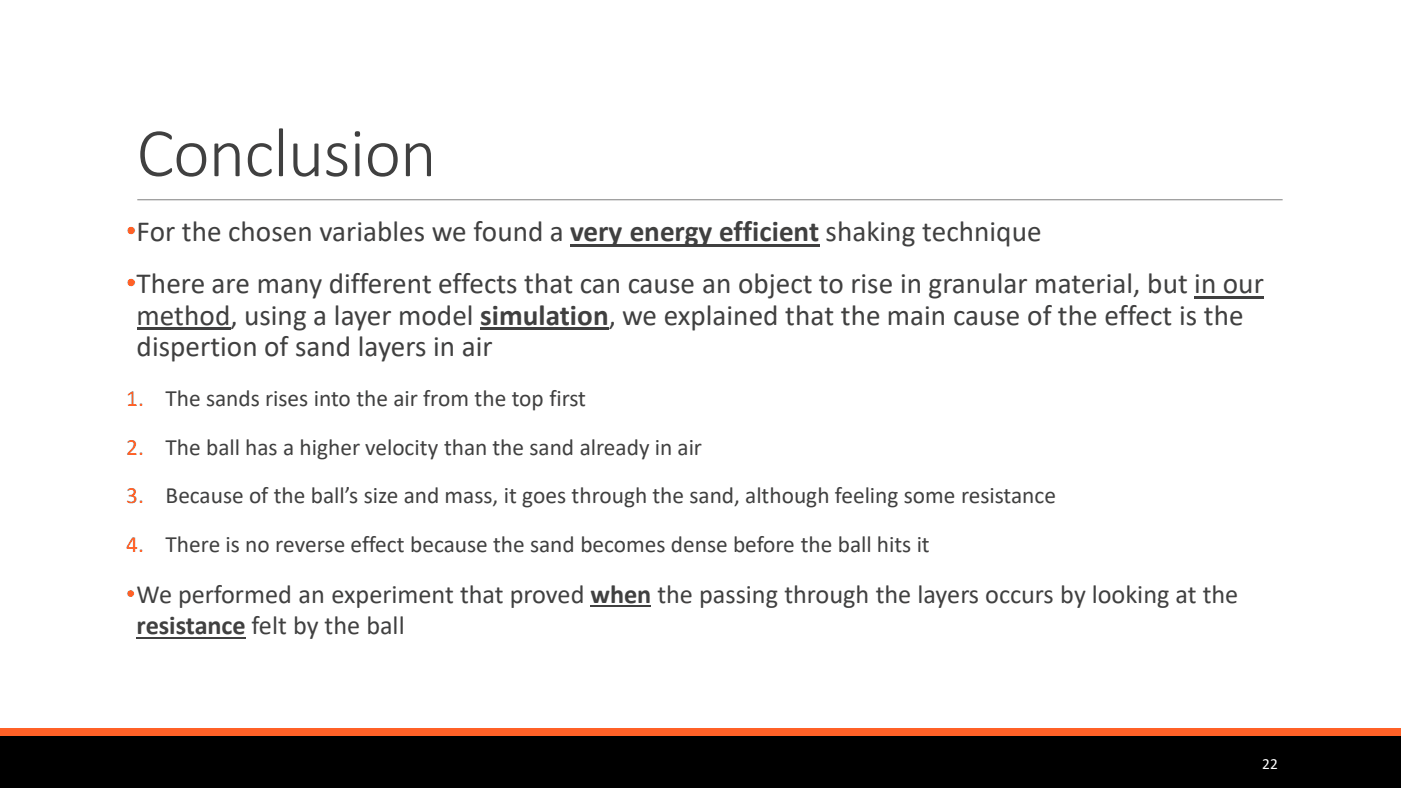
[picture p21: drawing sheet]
<svg xmlns="http://www.w3.org/2000/svg" width="339mm" height="190mm" viewBox="0 0 339 190" stroke-linecap="round" stroke-linejoin="round" font-family="sans-serif">
<defs><g id="words">
<text font-size="16.9" fill="#404040" x="33" y="42.6">Conclusion</text>
<g font-size="7.1" fill="#ff6127">
<text x="30.5" y="58.3">•For the chosen variables we found a very energy efficient shaking technique</text>
<text x="30.5" y="70.9">•There are many different effects that can cause an object to rise in granular material, but in our</text>
</g>
<g font-size="7.1" fill="#404040">
<text x="33" y="78.5">method, using a layer model simulation, we explained that the main cause of the effect is the</text>
<text x="33" y="86.2">dispertion of sand layers in air</text>
</g>
<text font-size="6.3" fill="#ff6127" x="30.5" y="145.7">•We performed an experiment that proved when the passing through the layers occurs by looking at the</text>
<text font-size="6.3" fill="#404040" x="33" y="153.4">resistance felt by the ball</text>
<g font-size="5.6" fill="#ff6127">
<text x="30.5" y="98.2">1.</text>
<text x="30.5" y="109.9">2.</text>
<text x="30.5" y="121.7">3.</text>
<text x="30.5" y="133.4">4.</text>
</g>
<g font-size="5.6" fill="#404040">
<text x="40" y="98.2">The sands rises into the air from the top first</text>
<text x="40" y="109.9">The ball has a higher velocity than the sand already in air</text>
<text x="40" y="121.7">Because of the ball’s size and mass, it goes through the sand, although feeling some resistance</text>
<text x="40" y="133.4">There is no reverse effect because the sand becomes dense before the ball hits it</text>
</g>
<text font-size="3.7" fill="#fff" x="305.1" y="185.8">22</text>
</g></defs>
<path d="M0 177.8h338.7v12.7h-338.7z" fill-rule="evenodd" fill="#000"/>
<path d="M0 176h338.7v1.8h-338.7z" fill-rule="evenodd" fill="#ff6127"/>
<path d="M33.2 48.3h276.9" fill="none" stroke="#7f7f7f" stroke-width=".24"/>
<g fill="#404040">
<path d="M137.8 59.1h60.2v.5h-60.2z" fill-rule="evenodd"/>
<path d="M288.6 71.7h16.9v.5h-16.9z" fill-rule="evenodd"/>
<path d="M33 79.3h22.7v.5h-22.7z" fill-rule="evenodd"/>
<path d="M116.1 79.3h31.1v.5h-31.1z" fill-rule="evenodd"/>
</g>
<path d="M33 154.2h26.4M142.7 146.6h14.7" fill="none" stroke="#404040" stroke-width=".42"/>
<use href="#words"/>
</svg>
